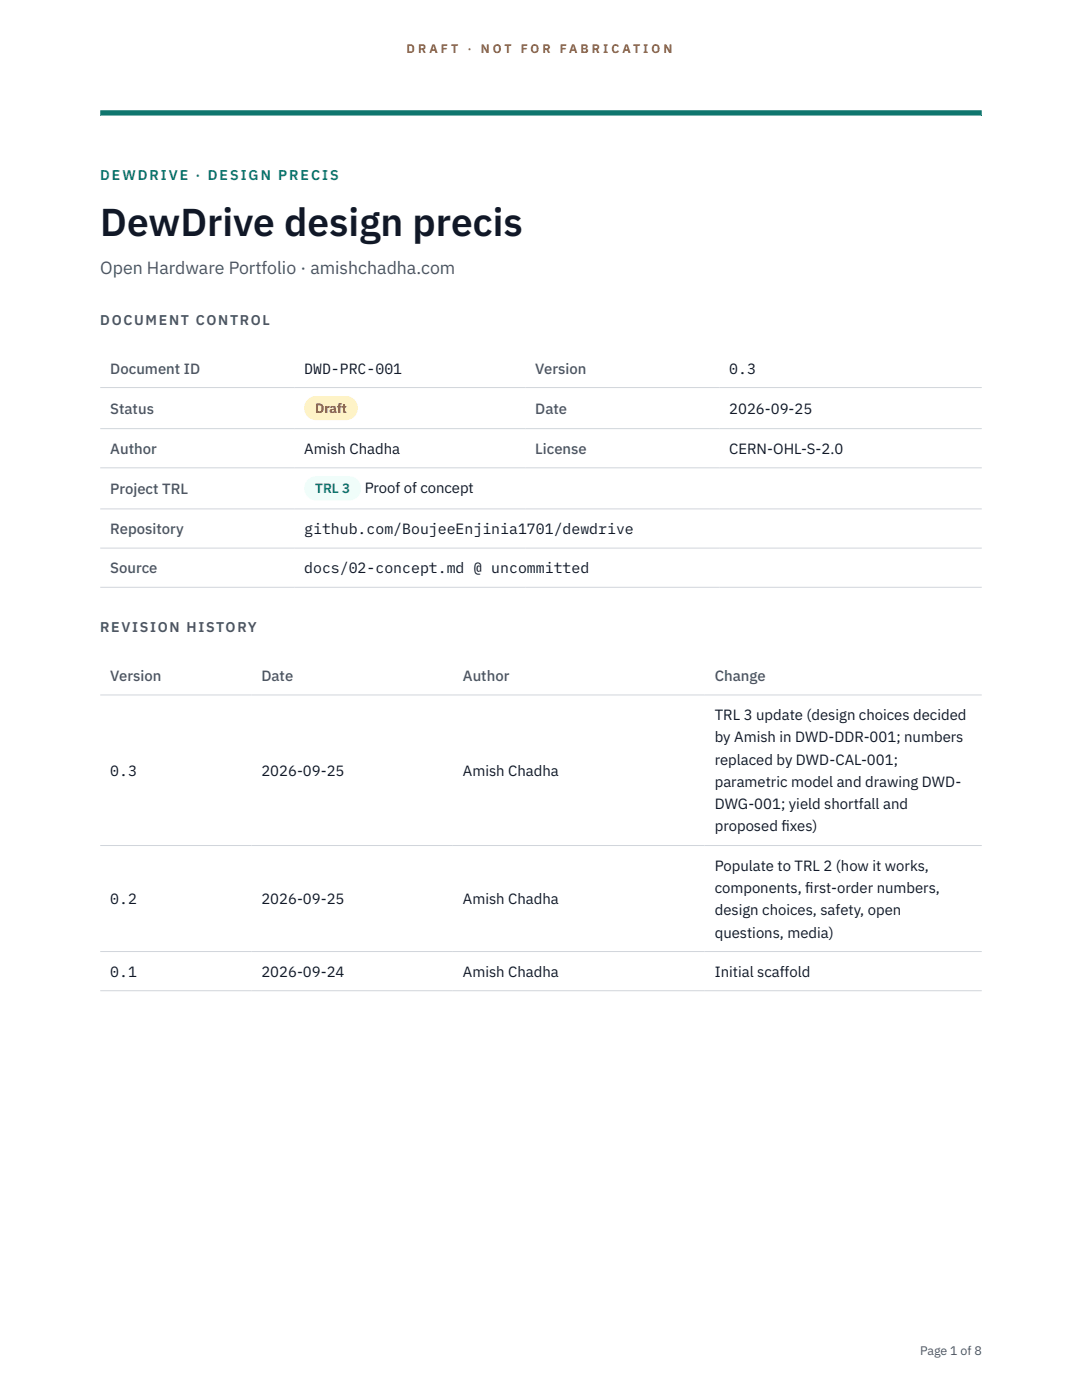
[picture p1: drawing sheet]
<svg xmlns="http://www.w3.org/2000/svg" width="216mm" height="279mm" viewBox="0 0 216 279" stroke-linecap="round" stroke-linejoin="round" font-family="sans-serif">
<defs><g id="words">
<text font-size="7.8" fill="#111827" x="20" y="47.1">DewDrive design precis</text>
<text font-size="3.5" fill="#4b5563" x="20" y="54.6">Open Hardware Portfolio · amishchadha.com</text>
<g font-size="3" fill="#4b5563">
<text x="22" y="74.5">Document ID</text>
<text x="106.8" y="74.5">Version</text>
<text x="22" y="82.6">Status</text>
<text x="106.8" y="82.6">Date</text>
<text x="22" y="90.6">Author</text>
<text x="106.8" y="90.6">License</text>
<text x="22" y="98.6">Project TRL</text>
<text x="22" y="106.6">Repository</text>
<text x="22" y="114.4">Source</text>
<text x="22" y="135.9">Version</text>
<text x="52.2" y="135.9">Date</text>
<text x="92.4" y="135.9">Author</text>
<text x="142.6" y="135.9">Change</text>
</g>
<g font-size="3" fill="#111827">
<text x="60.7" y="74.5">DWD-PRC-001</text>
<text x="145.5" y="74.5">0.3</text>
<text x="145.5" y="82.6">2026-09-25</text>
<text x="60.7" y="90.6">Amish Chadha</text>
<text x="145.5" y="90.6">CERN-OHL-S-2.0</text>
<text x="72.8" y="98.5">Proof of concept</text>
<text x="60.7" y="106.6">github.com/BoujeeEnjinia1701/dewdrive</text>
<text x="60.7" y="114.4">docs/02-concept.md @ uncommitted</text>
<text x="142.6" y="143.7">TRL 3 update (design choices decided</text>
<text x="142.6" y="148.2">by Amish in DWD-DDR-001; numbers</text>
<text x="22" y="154.8">0.3</text>
<text x="52.2" y="154.8">2026-09-25</text>
<text x="92.4" y="154.8">Amish Chadha</text>
<text x="142.6" y="152.6">replaced by DWD-CAL-001;</text>
<text x="142.6" y="157.1">parametric model and drawing DWD-</text>
<text x="142.6" y="161.5">DWG-001; yield shortfall and</text>
<text x="142.6" y="165.9">proposed f</text>
<text x="155.9" y="165.9">ixes)</text>
<text x="142.6" y="173.8">Populate to TRL 2 (how it works,</text>
<text x="142.6" y="178.2">components, f</text>
<text x="160.7" y="178.2">irst-order numbers,</text>
<text x="22" y="180.4">0.2</text>
<text x="52.2" y="180.4">2026-09-25</text>
<text x="92.4" y="180.4">Amish Chadha</text>
<text x="142.6" y="182.7">design choices, safety, open</text>
<text x="142.6" y="187.1">questions, media)</text>
<text x="22" y="194.9">0.1</text>
<text x="52.2" y="194.9">2026-09-24</text>
<text x="92.4" y="194.9">Amish Chadha</text>
<text x="142.6" y="194.9">Initial scaffold</text>
</g>
<text font-size="2.8" fill="#0f766e" x="20" y="36">DEWDRIVE · DESIGN PRECIS</text>
<g font-size="2.8" fill="#4b5563">
<text x="20" y="64.8">DOCUMENT CONTROL</text>
<text x="20" y="126.2">REVISION HISTORY</text>
</g>
<text font-size="2.7" fill="#92400e" x="62.9" y="82.5">Draft</text>
<text font-size="2.7" fill="#0f766e" x="62.9" y="98.5">TRL 3</text>
<g font-size="2.5" fill="#b45309">
<text x="81.1" y="10.5">D R A F T</text>
<text x="93.3" y="10.5">·</text>
<text x="95.9" y="10.5">N O T</text>
<text x="103.9" y="10.5">F O R</text>
<text x="111.7" y="10.5">F A B R I C A T I O N</text>
</g>
<text font-size="2.5" fill="#4b5563" x="183.6" y="270.3">Page 1 of 8</text>
</g></defs>
<path d="M20 23.1h175.9zM20 22h175.9v1.1h-175.9z" fill-rule="evenodd" fill="#0f766e"/>
<path d="M20 77.3h175.9M20 85.5h175.9M20 93.4h175.9M20 101.6h175.9M20 109.4h175.9M20 117.2h175.9M20 138.7h175.9M20 168.7h175.9M20 189.9h175.9M20 197.7h175.9" fill="none" stroke="#d1d5db" stroke-width=".2"/>
<path d="M60.7 79h10.7v4.9h-10.7z" fill="#fef3c7"/>
<path d="M60.7 95.1h11.4v4.8h-11.4z" fill="#f0fdfa"/>
<use href="#words"/>
</svg>
